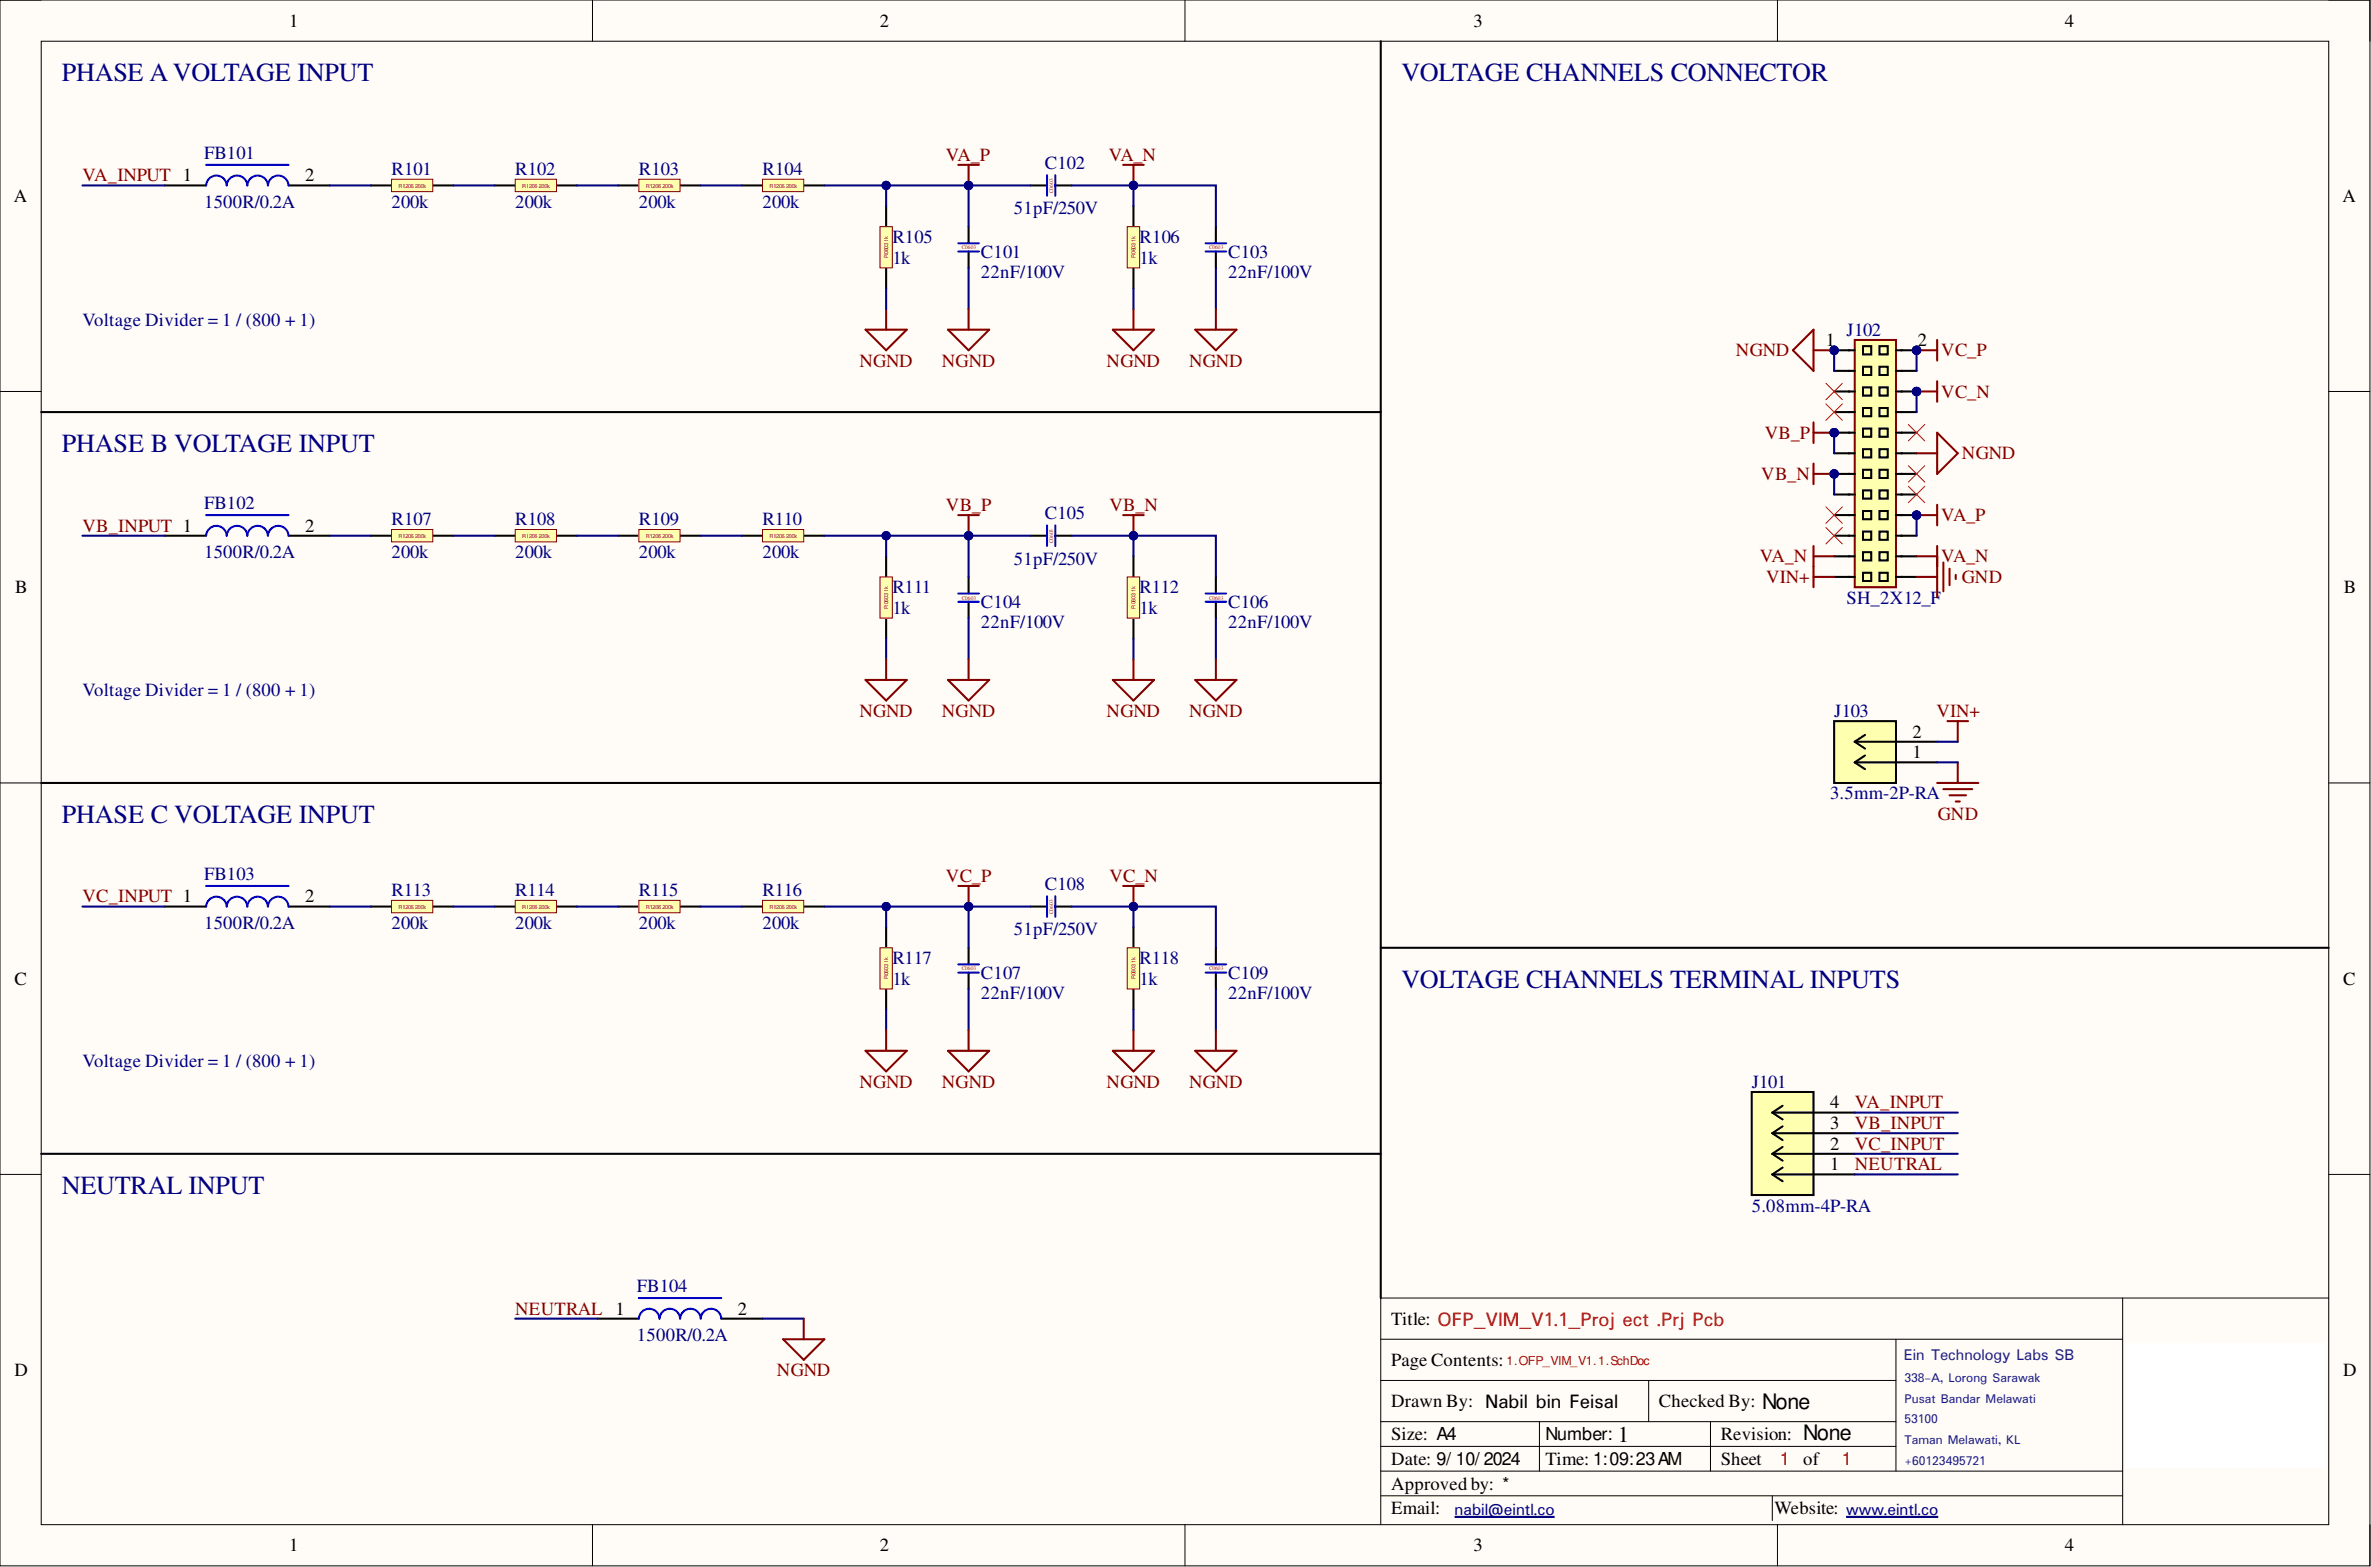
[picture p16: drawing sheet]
<svg xmlns="http://www.w3.org/2000/svg" width="292mm" height="193mm" viewBox="0 0 292 193" stroke-linecap="round" stroke-linejoin="round" font-family="sans-serif">
<defs><g id="words">
<g font-size="3.2" fill="#000080">
<text x="7.6" y="10">PHASE A VOLTAGE INPUT</text>
<text x="172.6" y="10">VOLTAGE CHANNELS CONNECTOR</text>
<text x="7.6" y="55.7">PHASE B VOLTAGE INPUT</text>
<text x="7.6" y="101.3">PHASE C VOLTAGE INPUT</text>
<text x="172.6" y="121.6">VOLTAGE CHANNELS TERMINAL INPUTS</text>
<text x="7.6" y="147">NEUTRAL INPUT</text>
</g>
<text font-size="2.8" x="199.3" y="177.5">1</text>
<g font-size="2.6" fill="#d50000">
<text x="177" y="163.3">D3_OFP_VIM_V1.1_Project.PrjPcb</text>
<text x="177.1" y="163.3">OFP_VIM_V1.1_Proj ect .Prj Pcb</text>
</g>
<g font-size="2.6">
<text x="182.8" y="173.5">Chua Kai Quan</text>
<text x="182.9" y="173.4">Nabil bin Feisal</text>
<text x="217.1" y="173.5">None</text>
<text x="222.2" y="177.3">None</text>
</g>
<g font-size="2.3">
<text x="35.6" y="3.3">1</text>
<text x="108.4" y="3.3">2</text>
<text x="181.5" y="3.3">3</text>
<text x="254.4" y="3.3">4</text>
<text x="37.6" y="22.3">2</text>
<text x="1.7" y="24.9">A</text>
<text x="288.6" y="24.9">A</text>
<text x="224.9" y="42.6">1</text>
<text x="236.3" y="42.6">2</text>
<text x="37.6" y="65.5">2</text>
<text x="1.9" y="73.1">B</text>
<text x="288.8" y="73.1">B</text>
<text x="235.6" y="93.4">1</text>
<text x="235.6" y="90.8">2</text>
<text x="37.6" y="111.1">2</text>
<text x="1.8" y="121.3">C</text>
<text x="288.7" y="121.3">C</text>
<text x="225.5" y="136.5">4</text>
<text x="225.5" y="141.6">2</text>
<text x="225.5" y="139">3</text>
<text x="225.5" y="144.1">1</text>
<text x="75.8" y="161.9">1</text>
<text x="90.9" y="161.9">2</text>
<text x="171.4" y="163.1">Title:</text>
<text x="1.8" y="169.5">D</text>
<text x="171.4" y="173.3">Drawn By:</text>
<text x="171.4" y="168.2">Page Contents:</text>
<text x="204.4" y="173.3">Checked By:</text>
<text x="288.7" y="169.5">D</text>
<text x="171.4" y="177.4">Size: A4</text>
<text x="212" y="177.4">Revision:</text>
<text x="171.4" y="180.4">Date: 9/ 10/ 2024</text>
<text x="171.4" y="183.4">Approved by: *</text>
<text x="190.4" y="180.4">Time: 1:09:23 AM</text>
<text x="212" y="180.4">Sheet</text>
<text x="222.2" y="180.4">of</text>
<text x="35.6" y="191.1">1</text>
<text x="108.4" y="191.1">2</text>
<text x="171.4" y="186.5">Email:</text>
<text x="181.5" y="191.1">3</text>
<text x="218.6" y="186.5">Website:</text>
<text x="254.4" y="191.1">4</text>
</g>
<g font-size="2.3" fill="#800000">
<text x="10.2" y="22.3">VA_INPUT 1</text>
<text x="116.5" y="19.8">VA_P</text>
<text x="136.6" y="19.8">VA_N</text>
<text x="105.9" y="45.2">NGND</text>
<text x="116" y="45.2">NGND</text>
<text x="136.3" y="45.2">NGND</text>
<text x="146.5" y="45.2">NGND</text>
<text x="213.9" y="43.9">NGND</text>
<text x="239.2" y="43.9">VC_P</text>
<text x="239.2" y="49">VC_N</text>
<text x="217" y="59.1">VB_N</text>
<text x="217.4" y="54">VB_P</text>
<text x="241.7" y="56.6">NGND</text>
<text x="10.2" y="65.5">VB_INPUT 1</text>
<text x="116.5" y="62.9">VB_P</text>
<text x="136.7" y="62.9">VB_N</text>
<text x="239.2" y="64.2">VA_P</text>
<text x="216.8" y="69.3">VA_N</text>
<text x="217.6" y="71.8">VIN+</text>
<text x="239.2" y="69.3">VA_N</text>
<text x="241.7" y="71.8">GND</text>
<text x="105.9" y="88.3">NGND</text>
<text x="116" y="88.3">NGND</text>
<text x="136.3" y="88.3">NGND</text>
<text x="146.5" y="88.3">NGND</text>
<text x="238.6" y="88.3">VIN+</text>
<text x="238.7" y="101">GND</text>
<text x="10.2" y="111.1">VC_INPUT 1</text>
<text x="116.5" y="108.6">VC_P</text>
<text x="136.7" y="108.6">VC_N</text>
<text x="105.9" y="134">NGND</text>
<text x="116" y="134">NGND</text>
<text x="136.3" y="134">NGND</text>
<text x="146.5" y="134">NGND</text>
<text x="228.5" y="136.5">VA_INPUT</text>
<text x="228.5" y="139">VB_INPUT</text>
<text x="228.5" y="141.6">VC_INPUT</text>
<text x="228.5" y="144.1">NEUTRAL</text>
<text x="63.5" y="161.9">NEUTRAL</text>
<text x="95.7" y="169.5">NGND</text>
</g>
<g font-size="2.3" fill="#000080">
<text x="25.1" y="19.5">FB101</text>
<text x="48.2" y="21.6">R101</text>
<text x="63.5" y="21.6">R102</text>
<text x="78.7" y="21.6">R103</text>
<text x="93.9" y="21.6">R104</text>
<text x="128.7" y="20.8">C102</text>
<text x="25.1" y="25.6">1500R/0.2A</text>
<text x="48.2" y="25.6">200k</text>
<text x="63.5" y="25.6">200k</text>
<text x="78.7" y="25.6">200k</text>
<text x="93.9" y="25.6">200k</text>
<text x="109.9" y="29.9">R105</text>
<text x="124.9" y="26.4">51pF/250V</text>
<text x="140.4" y="29.9">R106</text>
<text x="109.9" y="32.5">1k</text>
<text x="120.9" y="31.7">C101</text>
<text x="120.9" y="34.3">22nF/100V</text>
<text x="140.4" y="32.5">1k</text>
<text x="151.3" y="31.7">C103</text>
<text x="151.3" y="34.3">22nF/100V</text>
<text x="10.2" y="40.1">Voltage Divider = 1 / (800 + 1)</text>
<text x="227.5" y="41.4">J102</text>
<text x="25.1" y="62.7">FB102</text>
<text x="48.2" y="64.7">R107</text>
<text x="63.5" y="64.7">R108</text>
<text x="78.7" y="64.7">R109</text>
<text x="93.9" y="64.7">R110</text>
<text x="128.7" y="63.9">C105</text>
<text x="25.1" y="68.8">1500R/0.2A</text>
<text x="48.2" y="68.8">200k</text>
<text x="63.5" y="68.8">200k</text>
<text x="78.7" y="68.8">200k</text>
<text x="93.9" y="68.8">200k</text>
<text x="124.9" y="69.5">51pF/250V</text>
<text x="109.9" y="73.1">R111</text>
<text x="109.9" y="75.6">1k</text>
<text x="120.9" y="74.9">C104</text>
<text x="120.9" y="77.4">22nF/100V</text>
<text x="140.4" y="73.1">R112</text>
<text x="140.4" y="75.6">1k</text>
<text x="151.3" y="74.9">C106</text>
<text x="151.3" y="77.4">22nF/100V</text>
<text x="227.5" y="74.3">SH_2X12_F</text>
<text x="10.2" y="85.8">Voltage Divider = 1 / (800 + 1)</text>
<text x="226" y="88.3">J103</text>
<text x="225.5" y="98.4">3.5mm-2P-RA</text>
<text x="25.1" y="108.3">FB103</text>
<text x="48.2" y="110.4">R113</text>
<text x="63.5" y="110.4">R114</text>
<text x="78.7" y="110.4">R115</text>
<text x="93.9" y="110.4">R116</text>
<text x="128.7" y="109.6">C108</text>
<text x="25.1" y="114.4">1500R/0.2A</text>
<text x="48.2" y="114.4">200k</text>
<text x="63.5" y="114.4">200k</text>
<text x="78.7" y="114.4">200k</text>
<text x="93.9" y="114.4">200k</text>
<text x="109.9" y="118.7">R117</text>
<text x="124.9" y="115.2">51pF/250V</text>
<text x="140.4" y="118.7">R118</text>
<text x="109.9" y="121.3">1k</text>
<text x="120.9" y="120.5">C107</text>
<text x="120.9" y="123.1">22nF/100V</text>
<text x="140.4" y="121.3">1k</text>
<text x="151.3" y="120.5">C109</text>
<text x="151.3" y="123.1">22nF/100V</text>
<text x="10.2" y="131.4">Voltage Divider = 1 / (800 + 1)</text>
<text x="215.8" y="134">J101</text>
<text x="215.8" y="149.2">5.08mm-4P-RA</text>
<text x="78.5" y="159.1">FB104</text>
<text x="78.5" y="165.2">1500R/0.2A</text>
</g>
<text font-size="2.2" x="190.4" y="177.4">Number:</text>
<g font-size="2.2" fill="#d50000">
<text x="219.3" y="180.4">1</text>
<text x="226.9" y="180.4">1</text>
</g>
<g font-size="2.2" fill="#000080">
<text x="179" y="186.5">sales@d3innovation.com</text>
<text x="179.2" y="186.5">nabil@eintl.co</text>
<text x="227.2" y="186.5">www.d3innovation.com</text>
<text x="227.4" y="186.5">www.eintl.co</text>
</g>
<g font-size="2.1" fill="#1a237e">
<text x="234.3" y="167.5">D3 Innovation (M) Sdn Bhd</text>
<text x="234.6" y="167.5">Ein Technology Labs SB</text>
</g>
<g font-size="1.7" fill="#1a237e">
<text x="234.3" y="170.1">Pusat Perniagaan, 3</text>
<text x="234.3" y="172.6">Jalan Perniagaan, Taman Seri Juru</text>
<text x="234.6" y="170.2">338-A, Lorong Sarawak</text>
<text x="234.6" y="172.8">Pusat Bandar Melawati</text>
<text x="234.3" y="175.2">14100</text>
<text x="234.3" y="177.7">Simpang Ampat, Penang</text>
<text x="234.6" y="175.3">53100</text>
<text x="234.6" y="177.8">Taman Melawati, KL</text>
<text x="234.3" y="180.2">+60125840773</text>
<text x="234.6" y="180.4">+60123495721</text>
</g>
<text font-size="1.5" fill="#d50000" x="185.6" y="168.1">1.OFP_VIM_V1.1.SchDoc</text>
<text font-size="1.1" fill="#000080" x="233.5" y="48.4">PIJ10206</text>
<g font-size=".7" fill="#f00">
<text x="49.1" y="23.1">R1206 200k</text>
<text x="64.3" y="23.1">R1206 200k</text>
<text x="79.6" y="23.1">R1206 200k</text>
<text x="94.8" y="23.1">R1206 200k</text>
<text x="129.7" y="23.8" transform="rotate(-90 129.7 23.8)">C0603</text>
<text x="109.4" y="31.8" transform="rotate(-90 109.4 31.8)">R0603 1k</text>
<text x="118.5" y="30.7">C0603</text>
<text x="139.9" y="31.8" transform="rotate(-90 139.9 31.8)">R0603 1k</text>
<text x="148.9" y="30.7">C0603</text>
<text x="49.1" y="66.2">R1206 200k</text>
<text x="64.3" y="66.2">R1206 200k</text>
<text x="79.6" y="66.2">R1206 200k</text>
<text x="94.8" y="66.2">R1206 200k</text>
<text x="129.7" y="66.9" transform="rotate(-90 129.7 66.9)">C0603</text>
<text x="109.4" y="74.9" transform="rotate(-90 109.4 74.9)">R0603 1k</text>
<text x="118.5" y="73.8">C0603</text>
<text x="139.9" y="74.9" transform="rotate(-90 139.9 74.9)">R0603 1k</text>
<text x="148.9" y="73.8">C0603</text>
<text x="49.1" y="111.9">R1206 200k</text>
<text x="64.3" y="111.9">R1206 200k</text>
<text x="79.6" y="111.9">R1206 200k</text>
<text x="94.8" y="111.9">R1206 200k</text>
<text x="129.7" y="112.6" transform="rotate(-90 129.7 112.6)">C0603</text>
<text x="118.5" y="119.5">C0603</text>
<text x="148.9" y="119.5">C0603</text>
<text x="109.4" y="120.6" transform="rotate(-90 109.4 120.6)">R0603 1k</text>
<text x="139.9" y="120.6" transform="rotate(-90 139.9 120.6)">R0603 1k</text>
</g>
</g></defs>
<path d="M0 0h292v192.8h-292z" fill-rule="evenodd" fill="#fffcf8"/>
<path d="M0 0h292v192.8h-292z" fill="none" stroke="#000" stroke-width=".12"/>
<path d="M5.1 5.1h281.8v182.7h-281.8z" fill-rule="evenodd" fill="#fffcf8"/>
<g fill="none" stroke="#000" stroke-width=".12">
<path d="M0 0h5.1M5.1 5.1h281.8v182.7h-281.8zM73 0v5.1M146 0v5.1M219 0v5.1M286.9 0h5.1v5.1M0 48.2h5.1M286.9 48.2h5.1M0 96.4h5.1M286.9 96.4h5.1M0 144.6h5.1M261.5 159.8v28"/>
<path d="M286.9 144.6h5.1M286.9 159.8h-116.8v28M170.1 175.1h63.5M170.1 178.1h63.5M170.1 170h63.5M170.1 164.9h91.4M189.7 175.1v6.1M203.1 170v5.1M210.7 175.1v6.1M233.6 164.9v16.3M73 187.8v5M146 187.8v5"/>
<path d="M170.1 181.2h91.4M170.1 184.2h91.4M218.3 184.2v3.1M219 187.8v5M292 187.8v5"/>
</g>
<path d="M179 186.8h23.9M227.2 186.8h23" fill="none" stroke="#000080" stroke-width=".17"/>
<path d="M170.1 5.1v154.7M5.1 50.7h165M5.1 96.4h165M170.1 116.7h116.8M5.1 142.1h165" fill="none" stroke="#000" stroke-width=".25"/>
<path d="M215.8 134.5h7.6v12.7h-7.6z" fill-rule="evenodd" fill="#ffffb0"/>
<g fill="none" stroke="#000" stroke-width=".25">
<path d="M20.3 22.8h5.1M35.5 22.8h5.1M45.7 22.8h2.5M53.3 22.8h2.6M215.8 134.5h7.6v12.7h-7.6zM218.3 139.6h10.2M218.3 137h10.2M218.3 139.6l1.3 .8M218.3 137l1.3 .9M219.6 138.7l-1.3 .9M219.6 136.2l-1.3 .8M218.3 144.6h10.2"/>
<path d="M218.3 142.1h10.2M218.3 144.6l1.3 .9M218.3 142.1l1.3 .8M219.6 143.8l-1.3 .8M219.6 141.2l-1.3 .9"/>
</g>
<path d="M25.4 20.3h10.1M25.4 22.8a1.27 1.27 0 0 1 1.3-1.2 1.27 1.27 0 0 1 1.2 1.2 1.27 1.27 0 0 1 1.3-1.2 1.27 1.27 0 0 1 1.3 1.2 1.27 1.27 0 0 1 1.2-1.2 1.27 1.27 0 0 1 1.3 1.2 1.27 1.27 0 0 1 1.3-1.2 1.27 1.27 0 0 1 1.2 1.2" fill="none" stroke="#00f" stroke-width=".25"/>
<path d="M48.2 22.1h5.1v1.5h-5.1z" fill-rule="evenodd" fill="#ffffb0"/>
<path d="M48.2 22.1h5.1v1.5h-5.1z" fill="none" stroke="#800000" stroke-width=".12"/>
<path d="M60.9 22.8h2.6M68.5 22.8h2.6" fill="none" stroke="#000" stroke-width=".25"/>
<path d="M63.5 22.1h5v1.5h-5z" fill-rule="evenodd" fill="#ffffb0"/>
<path d="M63.5 22.1h5v1.5h-5z" fill="none" stroke="#800000" stroke-width=".12"/>
<path d="M76.2 22.8h2.5M83.8 22.8h2.5" fill="none" stroke="#000" stroke-width=".25"/>
<path d="M78.7 22.1h5.1v1.5h-5.1z" fill-rule="evenodd" fill="#ffffb0"/>
<path d="M78.7 22.1h5.1v1.5h-5.1z" fill="none" stroke="#800000" stroke-width=".12"/>
<path d="M91.4 22.8h2.5M99 22.8h2.6" fill="none" stroke="#000" stroke-width=".25"/>
<path d="M93.9 22.1h5.1v1.5h-5.1z" fill-rule="evenodd" fill="#ffffb0"/>
<path d="M93.9 22.1h5.1v1.5h-5.1z" fill="none" stroke="#800000" stroke-width=".12"/>
<path d="M109.2 25.4v2.5M109.2 33v2.5" fill="none" stroke="#000" stroke-width=".25"/>
<path d="M108.4 27.9h1.5v5.1h-1.5z" fill-rule="evenodd" fill="#ffffb0"/>
<path d="M108.4 27.9h1.5v5.1h-1.5z" fill="none" stroke="#800000" stroke-width=".12"/>
<path d="M119.3 27.9v2M119.3 31v2M126.9 22.8h2.1M130 22.8h2M139.6 25.4v2.5M139.6 33v2.5" fill="none" stroke="#000" stroke-width=".25"/>
<path d="M118.1 30h2.5M118.1 31h2.5M129 21.6v2.5M130 21.6v2.5" fill="none" stroke="#00f" stroke-width=".25"/>
<path d="M138.9 27.9h1.5v5.1h-1.5z" fill-rule="evenodd" fill="#ffffb0"/>
<path d="M138.9 27.9h1.5v5.1h-1.5z" fill="none" stroke="#800000" stroke-width=".12"/>
<path d="M149.8 27.9v2M149.8 31v2M20.3 66h5.1M35.5 66h5.1M45.7 66h2.5M53.3 66h2.6" fill="none" stroke="#000" stroke-width=".25"/>
<path d="M148.5 30h2.6M148.5 31h2.6M25.4 63.4h10.1M25.4 66a1.27 1.27 0 0 1 1.3-1.2 1.27 1.27 0 0 1 1.2 1.2 1.27 1.27 0 0 1 1.3-1.2 1.27 1.27 0 0 1 1.3 1.2 1.27 1.27 0 0 1 1.2-1.2 1.27 1.27 0 0 1 1.3 1.2 1.27 1.27 0 0 1 1.3-1.2 1.27 1.27 0 0 1 1.2 1.2" fill="none" stroke="#00f" stroke-width=".25"/>
<path d="M109.2 38.1v2.5M106.6 40.6h5.1l-2.5 2.5z" fill="none" stroke="#800000" stroke-width=".25"/>
<path d="M48.2 65.2h5.1v1.5h-5.1z" fill-rule="evenodd" fill="#ffffb0"/>
<path d="M48.2 65.2h5.1v1.5h-5.1z" fill="none" stroke="#800000" stroke-width=".12"/>
<path d="M60.9 66h2.6M68.5 66h2.6" fill="none" stroke="#000" stroke-width=".25"/>
<path d="M63.5 65.2h5v1.5h-5z" fill-rule="evenodd" fill="#ffffb0"/>
<path d="M63.5 65.2h5v1.5h-5z" fill="none" stroke="#800000" stroke-width=".12"/>
<path d="M76.2 66h2.5M83.8 66h2.5" fill="none" stroke="#000" stroke-width=".25"/>
<path d="M78.7 65.2h5.1v1.5h-5.1z" fill-rule="evenodd" fill="#ffffb0"/>
<path d="M78.7 65.2h5.1v1.5h-5.1z" fill="none" stroke="#800000" stroke-width=".12"/>
<path d="M91.4 66h2.5M99 66h2.6" fill="none" stroke="#000" stroke-width=".25"/>
<path d="M93.9 65.2h5.1v1.5h-5.1z" fill-rule="evenodd" fill="#ffffb0"/>
<path d="M93.9 65.2h5.1v1.5h-5.1z" fill="none" stroke="#800000" stroke-width=".12"/>
<path d="M109.2 68.5v2.5M109.2 76.1v2.6" fill="none" stroke="#000" stroke-width=".25"/>
<path d="M108.4 71h1.5v5.1h-1.5z" fill-rule="evenodd" fill="#ffffb0"/>
<path d="M108.4 71h1.5v5.1h-1.5z" fill="none" stroke="#800000" stroke-width=".12"/>
<path d="M119.3 71v2.1M119.3 74.1v2M126.9 66h2.1M130 66h2M139.6 68.5v2.5M139.6 76.1v2.6" fill="none" stroke="#000" stroke-width=".25"/>
<path d="M118.1 73.1h2.5M118.1 74.1h2.5M129 64.7v2.5M130 64.7v2.5" fill="none" stroke="#00f" stroke-width=".25"/>
<path d="M138.9 71h1.5v5.1h-1.5z" fill-rule="evenodd" fill="#ffffb0"/>
<path d="M138.9 71h1.5v5.1h-1.5z" fill="none" stroke="#800000" stroke-width=".12"/>
<path d="M149.8 71v2.1M149.8 74.1v2M20.3 111.6h5.1M35.5 111.6h5.1M45.7 111.6h2.5M53.3 111.6h2.6" fill="none" stroke="#000" stroke-width=".25"/>
<path d="M148.5 73.1h2.6M148.5 74.1h2.6M25.4 109.1h10.1M25.4 111.6a1.27 1.27 0 0 1 1.3-1.2 1.27 1.27 0 0 1 1.2 1.2 1.27 1.27 0 0 1 1.3-1.2 1.27 1.27 0 0 1 1.3 1.2 1.27 1.27 0 0 1 1.2-1.2 1.27 1.27 0 0 1 1.3 1.2 1.27 1.27 0 0 1 1.3-1.2 1.27 1.27 0 0 1 1.2 1.2" fill="none" stroke="#00f" stroke-width=".25"/>
<path d="M48.2 110.9h5.1v1.5h-5.1z" fill-rule="evenodd" fill="#ffffb0"/>
<path d="M48.2 110.9h5.1v1.5h-5.1z" fill="none" stroke="#800000" stroke-width=".12"/>
<path d="M60.9 111.6h2.6M68.5 111.6h2.6" fill="none" stroke="#000" stroke-width=".25"/>
<path d="M63.5 110.9h5v1.5h-5z" fill-rule="evenodd" fill="#ffffb0"/>
<path d="M63.5 110.9h5v1.5h-5z" fill="none" stroke="#800000" stroke-width=".12"/>
<path d="M76.2 111.6h2.5M83.8 111.6h2.5" fill="none" stroke="#000" stroke-width=".25"/>
<path d="M78.7 110.9h5.1v1.5h-5.1z" fill-rule="evenodd" fill="#ffffb0"/>
<path d="M78.7 110.9h5.1v1.5h-5.1z" fill="none" stroke="#800000" stroke-width=".12"/>
<path d="M91.4 111.6h2.5M99 111.6h2.6" fill="none" stroke="#000" stroke-width=".25"/>
<path d="M93.9 110.9h5.1v1.5h-5.1z" fill-rule="evenodd" fill="#ffffb0"/>
<path d="M93.9 110.9h5.1v1.5h-5.1z" fill="none" stroke="#800000" stroke-width=".12"/>
<path d="M109.2 114.2v2.5M109.2 121.8v2.5" fill="none" stroke="#000" stroke-width=".25"/>
<path d="M108.4 116.7h1.5v5.1h-1.5z" fill-rule="evenodd" fill="#ffffb0"/>
<path d="M108.4 116.7h1.5v5.1h-1.5z" fill="none" stroke="#800000" stroke-width=".12"/>
<path d="M119.3 116.7v2M119.3 119.8v2M126.9 111.6h2.1M130 111.6h2M139.6 114.2v2.5M139.6 121.8v2.5" fill="none" stroke="#000" stroke-width=".25"/>
<path d="M118.1 118.8h2.5M118.1 119.8h2.5M129 110.4v2.5M130 110.4v2.5" fill="none" stroke="#00f" stroke-width=".25"/>
<path d="M138.9 116.7h1.5v5.1h-1.5z" fill-rule="evenodd" fill="#ffffb0"/>
<path d="M138.9 116.7h1.5v5.1h-1.5z" fill="none" stroke="#800000" stroke-width=".12"/>
<path d="M149.8 116.7v2M149.8 119.8v2" fill="none" stroke="#000" stroke-width=".25"/>
<path d="M148.5 118.8h2.6M148.5 119.8h2.6" fill="none" stroke="#00f" stroke-width=".25"/>
<path d="M40.6 22.8h5.1M55.9 22.8h5M71.1 22.8h5.1M86.3 22.8h5.1M132 22.8h17.8v5.1M228.5 137h12.7M228.5 139.6h12.7M228.5 142.1h12.7M228.5 144.6h12.7" fill="none" stroke="#000080" stroke-width=".25"/>
<circle cx="139.6" cy="22.8" r=".51" fill="#000080"/>
<circle cx="139.6" cy="22.8" r=".51" fill="none" stroke="#000080" stroke-width=".12"/>
<path d="M139.6 22.8v2.6" fill="none" stroke="#000080" stroke-width=".25"/>
<circle cx="139.6" cy="22.8" r=".51" fill="#000080"/>
<circle cx="139.6" cy="22.8" r=".51" fill="none" stroke="#000080" stroke-width=".12"/>
<path d="M109.2 22.8v2.6" fill="none" stroke="#000080" stroke-width=".25"/>
<circle cx="109.2" cy="22.8" r=".51" fill="#000080"/>
<circle cx="109.2" cy="22.8" r=".51" fill="none" stroke="#000080" stroke-width=".12"/>
<path d="M101.6 22.8h17.7" fill="none" stroke="#000080" stroke-width=".25"/>
<circle cx="109.2" cy="22.8" r=".51" fill="#000080"/>
<circle cx="109.2" cy="22.8" r=".51" fill="none" stroke="#000080" stroke-width=".12"/>
<circle cx="119.3" cy="22.8" r=".51" fill="#000080"/>
<circle cx="119.3" cy="22.8" r=".51" fill="none" stroke="#000080" stroke-width=".12"/>
<path d="M10.2 22.8h10.1M126.9 22.8h-7.6v5.1" fill="none" stroke="#000080" stroke-width=".25"/>
<circle cx="119.3" cy="22.8" r=".51" fill="#000080"/>
<circle cx="119.3" cy="22.8" r=".51" fill="none" stroke="#000080" stroke-width=".12"/>
<path d="M109.2 35.5v2.6M119.3 33v5.1M139.6 35.5v2.6M149.8 33v5.1M40.6 66h5.1M55.9 66h5M71.1 66h5.1M86.3 66h5.1M139.6 66v2.5" fill="none" stroke="#000080" stroke-width=".25"/>
<circle cx="139.6" cy="66" r=".51" fill="#000080"/>
<circle cx="139.6" cy="66" r=".51" fill="none" stroke="#000080" stroke-width=".12"/>
<path d="M109.2 66v2.5" fill="none" stroke="#000080" stroke-width=".25"/>
<circle cx="109.2" cy="66" r=".51" fill="#000080"/>
<circle cx="109.2" cy="66" r=".51" fill="none" stroke="#000080" stroke-width=".12"/>
<path d="M10.2 66h10.1M126.9 66h-7.6v5" fill="none" stroke="#000080" stroke-width=".25"/>
<circle cx="119.3" cy="66" r=".51" fill="#000080"/>
<circle cx="119.3" cy="66" r=".51" fill="none" stroke="#000080" stroke-width=".12"/>
<path d="M101.6 66h17.7M109.2 78.7v2.5M119.3 76.1v5.1M139.6 78.7v2.5M149.8 76.1v5.1" fill="none" stroke="#000080" stroke-width=".25"/>
<circle cx="109.2" cy="66" r=".51" fill="#000080"/>
<circle cx="109.2" cy="66" r=".51" fill="none" stroke="#000080" stroke-width=".12"/>
<circle cx="119.3" cy="66" r=".51" fill="#000080"/>
<circle cx="119.3" cy="66" r=".51" fill="none" stroke="#000080" stroke-width=".12"/>
<path d="M132 66h17.8v5" fill="none" stroke="#000080" stroke-width=".25"/>
<circle cx="139.6" cy="66" r=".51" fill="#000080"/>
<circle cx="139.6" cy="66" r=".51" fill="none" stroke="#000080" stroke-width=".12"/>
<path d="M40.6 111.6h5.1M55.9 111.6h5M71.1 111.6h5.1M86.3 111.6h5.1M132 111.6h17.8v5.1" fill="none" stroke="#000080" stroke-width=".25"/>
<circle cx="139.6" cy="111.6" r=".51" fill="#000080"/>
<circle cx="139.6" cy="111.6" r=".51" fill="none" stroke="#000080" stroke-width=".12"/>
<path d="M139.6 111.6v2.6" fill="none" stroke="#000080" stroke-width=".25"/>
<circle cx="139.6" cy="111.6" r=".51" fill="#000080"/>
<circle cx="139.6" cy="111.6" r=".51" fill="none" stroke="#000080" stroke-width=".12"/>
<path d="M109.2 111.6v2.6" fill="none" stroke="#000080" stroke-width=".25"/>
<circle cx="109.2" cy="111.6" r=".51" fill="#000080"/>
<circle cx="109.2" cy="111.6" r=".51" fill="none" stroke="#000080" stroke-width=".12"/>
<path d="M101.6 111.6h17.7" fill="none" stroke="#000080" stroke-width=".25"/>
<circle cx="109.2" cy="111.6" r=".51" fill="#000080"/>
<circle cx="109.2" cy="111.6" r=".51" fill="none" stroke="#000080" stroke-width=".12"/>
<circle cx="119.3" cy="111.6" r=".51" fill="#000080"/>
<circle cx="119.3" cy="111.6" r=".51" fill="none" stroke="#000080" stroke-width=".12"/>
<path d="M10.2 111.6h10.1M126.9 111.6h-7.6v5.1" fill="none" stroke="#000080" stroke-width=".25"/>
<circle cx="119.3" cy="111.6" r=".51" fill="#000080"/>
<circle cx="119.3" cy="111.6" r=".51" fill="none" stroke="#000080" stroke-width=".12"/>
<path d="M109.2 124.3v2.6M119.3 121.8v5.1M139.6 124.3v2.6M149.8 121.8v5.1M63.5 162.4h10.1M93.9 162.4h5.1" fill="none" stroke="#000080" stroke-width=".25"/>
<path d="M73.6 162.4h5.1M88.9 162.4h5" fill="none" stroke="#000" stroke-width=".25"/>
<path d="M78.7 159.8h10.2M78.7 162.4a1.27 1.27 0 0 1 1.3-1.2 1.27 1.27 0 0 1 1.2 1.2 1.27 1.27 0 0 1 1.3-1.2 1.27 1.27 0 0 1 1.3 1.2 1.27 1.27 0 0 1 1.3-1.2 1.27 1.27 0 0 1 1.2 1.2 1.27 1.27 0 0 1 1.3-1.2 1.27 1.27 0 0 1 1.3 1.2" fill="none" stroke="#00f" stroke-width=".25"/>
<g fill="none" stroke="#800000" stroke-width=".25">
<path d="M118.1 20.3h2.5M119.3 20.3v2.5M119.3 38.1v2.5M139.6 38.1v2.5M149.8 38.1v2.5M116.8 40.6h5.1l-2.6 2.5zM137.1 40.6h5.1l-2.6 2.5zM147.3 40.6h5l-2.5 2.5zM106.6 83.7h5.1l-2.5 2.6zM109.2 81.2v2.5M116.8 83.7h5.1l-2.6 2.6zM119.3 81.2v2.5"/>
<path d="M137.1 83.7h5.1l-2.6 2.6zM139.6 81.2v2.5M147.3 83.7h5l-2.5 2.6zM149.8 81.2v2.5M106.6 129.4h5.1l-2.5 2.5zM109.2 126.9v2.5M116.8 129.4h5.1l-2.6 2.5zM119.3 126.9v2.5M137.1 129.4h5.1l-2.6 2.5zM139.6 126.9v2.5M147.3 129.4h5l-2.5 2.5zM149.8 126.9v2.5"/>
<path d="M96.5 164.9h5.1l-2.6 2.6zM99 162.4v2.5"/>
</g>
<circle cx="119.3" cy="22.8" r=".51" fill="#000080"/>
<circle cx="119.3" cy="22.8" r=".51" fill="none" stroke="#000080" stroke-width=".12"/>
<path d="M138.4 20.3h2.5M139.6 20.3v2.5" fill="none" stroke="#800000" stroke-width=".25"/>
<circle cx="139.6" cy="22.8" r=".51" fill="#000080"/>
<circle cx="139.6" cy="22.8" r=".51" fill="none" stroke="#000080" stroke-width=".12"/>
<path d="M118.1 63.4h2.5M119.3 63.4v2.6" fill="none" stroke="#800000" stroke-width=".25"/>
<circle cx="119.3" cy="66" r=".51" fill="#000080"/>
<circle cx="119.3" cy="66" r=".51" fill="none" stroke="#000080" stroke-width=".12"/>
<path d="M138.4 63.4h2.5M139.6 63.4v2.6" fill="none" stroke="#800000" stroke-width=".25"/>
<circle cx="139.6" cy="66" r=".51" fill="#000080"/>
<circle cx="139.6" cy="66" r=".51" fill="none" stroke="#000080" stroke-width=".12"/>
<path d="M118.1 109.1h2.5M119.3 109.1v2.5" fill="none" stroke="#800000" stroke-width=".25"/>
<circle cx="119.3" cy="111.6" r=".51" fill="#000080"/>
<circle cx="119.3" cy="111.6" r=".51" fill="none" stroke="#000080" stroke-width=".12"/>
<path d="M138.4 109.1h2.5M139.6 109.1v2.5" fill="none" stroke="#800000" stroke-width=".25"/>
<circle cx="139.6" cy="111.6" r=".51" fill="#000080"/>
<circle cx="139.6" cy="111.6" r=".51" fill="none" stroke="#000080" stroke-width=".12"/>
<circle cx="226" cy="43.1" r=".51" fill="#000080"/>
<circle cx="226" cy="43.1" r=".51" fill="none" stroke="#000080" stroke-width=".12"/>
<circle cx="236.1" cy="43.1" r=".51" fill="#000080"/>
<circle cx="236.1" cy="43.1" r=".51" fill="none" stroke="#000080" stroke-width=".12"/>
<circle cx="226" cy="53.3" r=".51" fill="#000080"/>
<circle cx="226" cy="53.3" r=".51" fill="none" stroke="#000080" stroke-width=".12"/>
<circle cx="236.1" cy="63.4" r=".51" fill="#000080"/>
<circle cx="236.1" cy="63.4" r=".51" fill="none" stroke="#000080" stroke-width=".12"/>
<circle cx="226" cy="58.4" r=".51" fill="#000080"/>
<circle cx="226" cy="58.4" r=".51" fill="none" stroke="#000080" stroke-width=".12"/>
<path d="M228.5 41.9h5.1v30.4h-5.1z" fill-rule="evenodd" fill="#ffffb0"/>
<path d="M228.5 41.9h5.1v30.4h-5.1z" fill="none" stroke="#800000" stroke-width=".25"/>
<path d="M226 43.1h1.9" fill="none" stroke="#000" stroke-width=".25"/>
<circle cx="226" cy="43.1" r=".51" fill="#000080"/>
<circle cx="226" cy="43.1" r=".51" fill="none" stroke="#000080" stroke-width=".12"/>
<path d="M234.2 43.1h1.9" fill="none" stroke="#000" stroke-width=".25"/>
<circle cx="236.1" cy="43.1" r=".51" fill="#000080"/>
<circle cx="236.1" cy="43.1" r=".51" fill="none" stroke="#000080" stroke-width=".12"/>
<path d="M226 45.7h1.9M226 48.2h1.9M234.2 45.7h1.9M234.2 48.2h1.9" fill="none" stroke="#000" stroke-width=".25"/>
<path d="M229.5 42.6h1v1h-1z" fill-rule="evenodd" fill="#ffffb0"/>
<path d="M229.5 42.6h1v1h-1z" fill="none" stroke="#000" stroke-width=".25"/>
<path d="M231.5 42.6h1.1v1h-1.1z" fill-rule="evenodd" fill="#ffffb0"/>
<path d="M231.5 42.6h1.1v1h-1.1z" fill="none" stroke="#000" stroke-width=".25"/>
<path d="M229.5 45.2h1v1h-1z" fill-rule="evenodd" fill="#ffffb0"/>
<path d="M229.5 45.2h1v1h-1z" fill="none" stroke="#000" stroke-width=".25"/>
<path d="M231.5 45.2h1.1v1h-1.1z" fill-rule="evenodd" fill="#ffffb0"/>
<path d="M231.5 45.2h1.1v1h-1.1z" fill="none" stroke="#000" stroke-width=".25"/>
<path d="M229.5 47.7h1v1h-1z" fill-rule="evenodd" fill="#ffffb0"/>
<path d="M229.5 47.7h1v1h-1z" fill="none" stroke="#000" stroke-width=".25"/>
<path d="M231.5 47.7h1.1v1h-1.1z" fill-rule="evenodd" fill="#ffffb0"/>
<path d="M227.7 43.1h.8M227.7 45.7h.8M227.7 48.2h.8M231.5 47.7h1.1v1h-1.1zM233.6 43.1h.7M233.6 45.7h.7" fill="none" stroke="#000" stroke-width=".25"/>
<path d="M229.5 50.2h1v1.1h-1z" fill-rule="evenodd" fill="#ffffb0"/>
<path d="M229.5 50.2h1v1.1h-1z" fill="none" stroke="#000" stroke-width=".25"/>
<path d="M231.5 50.2h1.1v1.1h-1.1z" fill-rule="evenodd" fill="#ffffb0"/>
<path d="M231.5 50.2h1.1v1.1h-1.1z" fill="none" stroke="#000" stroke-width=".25"/>
<path d="M229.5 52.8h1v1h-1z" fill-rule="evenodd" fill="#ffffb0"/>
<path d="M229.5 52.8h1v1h-1z" fill="none" stroke="#000" stroke-width=".25"/>
<path d="M231.5 52.8h1.1v1h-1.1z" fill-rule="evenodd" fill="#ffffb0"/>
<path d="M231.5 52.8h1.1v1h-1.1z" fill="none" stroke="#000" stroke-width=".25"/>
<path d="M229.5 55.3h1v1h-1z" fill-rule="evenodd" fill="#ffffb0"/>
<path d="M229.5 55.3h1v1h-1z" fill="none" stroke="#000" stroke-width=".25"/>
<path d="M231.5 55.3h1.1v1h-1.1z" fill-rule="evenodd" fill="#ffffb0"/>
<path d="M226 50.7h1.9M226 53.3h1.9M231.5 55.3h1.1v1h-1.1zM234.2 50.7h1.9" fill="none" stroke="#000" stroke-width=".25"/>
<circle cx="226" cy="53.3" r=".51" fill="#000080"/>
<circle cx="226" cy="53.3" r=".51" fill="none" stroke="#000080" stroke-width=".12"/>
<path d="M226 55.8h2.5M227.7 53.3h.8M227.7 50.7h.8M233.6 53.3h2.5M233.6 55.8h2.5M233.6 50.7h.7M234.2 58.4h1.9M234.2 60.9h1.9M234.2 63.4h1.9" fill="none" stroke="#000" stroke-width=".25"/>
<circle cx="236.1" cy="63.4" r=".51" fill="#000080"/>
<circle cx="236.1" cy="63.4" r=".51" fill="none" stroke="#000080" stroke-width=".12"/>
<path d="M231.5 57.9h1.1v1h-1.1z" fill-rule="evenodd" fill="#ffffb0"/>
<path d="M231.5 57.9h1.1v1h-1.1z" fill="none" stroke="#000" stroke-width=".25"/>
<path d="M231.5 60.4h1.1v1h-1.1z" fill-rule="evenodd" fill="#ffffb0"/>
<path d="M231.5 60.4h1.1v1h-1.1z" fill="none" stroke="#000" stroke-width=".25"/>
<path d="M231.5 62.9h1.1v1h-1.1z" fill-rule="evenodd" fill="#ffffb0"/>
<path d="M233.6 58.4h.7M231.5 62.9h1.1v1h-1.1zM233.6 60.9h.7M233.6 63.4h.7" fill="none" stroke="#000" stroke-width=".25"/>
<path d="M231.5 65.5h1.1v1h-1.1z" fill-rule="evenodd" fill="#ffffb0"/>
<path d="M231.5 65.5h1.1v1h-1.1z" fill="none" stroke="#000" stroke-width=".25"/>
<path d="M231.5 68h1.1v1h-1.1z" fill-rule="evenodd" fill="#ffffb0"/>
<path d="M231.5 68h1.1v1h-1.1z" fill="none" stroke="#000" stroke-width=".25"/>
<path d="M231.5 70.5h1.1v1.1h-1.1z" fill-rule="evenodd" fill="#ffffb0"/>
<path d="M226 58.4h1.9M231.5 70.5h1.1v1.1h-1.1zM233.6 66h2.5M233.6 68.5h2.5M233.6 71h2.5" fill="none" stroke="#000" stroke-width=".25"/>
<circle cx="226" cy="58.4" r=".51" fill="#000080"/>
<circle cx="226" cy="58.4" r=".51" fill="none" stroke="#000080" stroke-width=".12"/>
<path d="M226 60.9h1.9M226 63.4h1.9" fill="none" stroke="#000" stroke-width=".25"/>
<path d="M229.5 57.9h1v1h-1z" fill-rule="evenodd" fill="#ffffb0"/>
<path d="M229.5 57.9h1v1h-1z" fill="none" stroke="#000" stroke-width=".25"/>
<path d="M229.5 60.4h1v1h-1z" fill-rule="evenodd" fill="#ffffb0"/>
<path d="M229.5 60.4h1v1h-1z" fill="none" stroke="#000" stroke-width=".25"/>
<path d="M229.5 62.9h1v1h-1z" fill-rule="evenodd" fill="#ffffb0"/>
<path d="M227.7 58.4h.8M227.7 60.9h.8M227.7 63.4h.8M229.5 62.9h1v1h-1z" fill="none" stroke="#000" stroke-width=".25"/>
<path d="M229.5 65.5h1v1h-1z" fill-rule="evenodd" fill="#ffffb0"/>
<path d="M229.5 65.5h1v1h-1z" fill="none" stroke="#000" stroke-width=".25"/>
<path d="M229.5 68h1v1h-1z" fill-rule="evenodd" fill="#ffffb0"/>
<path d="M229.5 68h1v1h-1z" fill="none" stroke="#000" stroke-width=".25"/>
<path d="M229.5 70.5h1v1.1h-1z" fill-rule="evenodd" fill="#ffffb0"/>
<path d="M226 66h2.5M226 68.5h2.5M226 71h2.5M229.5 70.5h1v1.1h-1z" fill="none" stroke="#000" stroke-width=".25"/>
<path d="M236.1 43.1h2.6M238.7 41.9v2.5" fill="none" stroke="#800000" stroke-width=".25"/>
<circle cx="236.1" cy="43.1" r=".51" fill="#000080"/>
<circle cx="236.1" cy="43.1" r=".51" fill="none" stroke="#000080" stroke-width=".12"/>
<path d="M236.1 48.2h2.6M238.7 46.9v2.6" fill="none" stroke="#800000" stroke-width=".25"/>
<path d="M236.1 43.1v2.6" fill="none" stroke="#000080" stroke-width=".25"/>
<circle cx="236.1" cy="43.1" r=".51" fill="#000080"/>
<circle cx="236.1" cy="43.1" r=".51" fill="none" stroke="#000080" stroke-width=".12"/>
<path d="M236.1 48.2v2.5" fill="none" stroke="#000080" stroke-width=".25"/>
<path d="M223.4 52v2.6M223.4 53.3h2.6" fill="none" stroke="#800000" stroke-width=".25"/>
<circle cx="226" cy="53.3" r=".51" fill="#000080"/>
<circle cx="226" cy="53.3" r=".51" fill="none" stroke="#000080" stroke-width=".12"/>
<path d="M223.4 57.1v2.5M223.4 58.4h2.6" fill="none" stroke="#800000" stroke-width=".25"/>
<circle cx="226" cy="58.4" r=".51" fill="#000080"/>
<circle cx="226" cy="58.4" r=".51" fill="none" stroke="#000080" stroke-width=".12"/>
<path d="M226 53.3h.2" fill="none" stroke="#000080" stroke-width=".25"/>
<circle cx="226" cy="53.3" r=".51" fill="#000080"/>
<circle cx="226" cy="53.3" r=".51" fill="none" stroke="#000080" stroke-width=".12"/>
<path d="M226 53.3v2.5" fill="none" stroke="#000080" stroke-width=".25"/>
<circle cx="226" cy="53.3" r=".51" fill="#000080"/>
<circle cx="226" cy="53.3" r=".51" fill="none" stroke="#000080" stroke-width=".12"/>
<path d="M226 58.4v2.5" fill="none" stroke="#000080" stroke-width=".25"/>
<circle cx="226" cy="58.4" r=".51" fill="#000080"/>
<circle cx="226" cy="58.4" r=".51" fill="none" stroke="#000080" stroke-width=".12"/>
<path d="M236.1 63.4h2.6M238.7 62.2v2.5" fill="none" stroke="#800000" stroke-width=".25"/>
<circle cx="236.1" cy="63.4" r=".51" fill="#000080"/>
<circle cx="236.1" cy="63.4" r=".51" fill="none" stroke="#000080" stroke-width=".12"/>
<path d="M236.1 68.5h2.6M238.7 67.2v2.6" fill="none" stroke="#800000" stroke-width=".25"/>
<path d="M236.1 63.4v2.6" fill="none" stroke="#000080" stroke-width=".25"/>
<circle cx="236.1" cy="63.4" r=".51" fill="#000080"/>
<circle cx="236.1" cy="63.4" r=".51" fill="none" stroke="#000080" stroke-width=".12"/>
<path d="M220.9 43.1l2.5-2.5v5.1zM223.4 43.1h2.6" fill="none" stroke="#800000" stroke-width=".25"/>
<circle cx="226" cy="43.1" r=".51" fill="#000080"/>
<circle cx="226" cy="43.1" r=".51" fill="none" stroke="#000080" stroke-width=".12"/>
<path d="M226 43.1v2.6" fill="none" stroke="#000080" stroke-width=".25"/>
<circle cx="226" cy="43.1" r=".51" fill="#000080"/>
<circle cx="226" cy="43.1" r=".51" fill="none" stroke="#000080" stroke-width=".12"/>
<path d="M236.1 55.8h2.6M238.7 53.3l2.5 2.5-2.5 2.6z" fill="none" stroke="#800000" stroke-width=".25"/>
<g fill="none" stroke="#f00" stroke-width=".12">
<path d="M224.9 47.2l2.1 2M224.9 49.7l2.1 2.1M227 47.2l-2.1 2M227 49.7l-2.1 2.1M235.1 52.3l2 2M235.1 57.3l2 2.1M235.1 59.9l2 2M237.1 52.3l-2 2M237.1 57.3l-2 2.1M237.1 59.9l-2 2M224.9 62.4l2.1 2M224.9 65l2.1 2"/>
<path d="M227 62.4l-2.1 2M227 65l-2.1 2"/>
</g>
<path d="M226 88.8h7.6v7.6h-7.6z" fill-rule="evenodd" fill="#ffffb0"/>
<path d="M226 88.8h7.6v7.6h-7.6zM228.5 93.9h10.2M228.5 91.3h10.2M228.5 93.9l1.3 .8M228.5 91.3l1.3 .9M229.8 93l-1.3 .9M229.8 90.5l-1.3 .8" fill="none" stroke="#000" stroke-width=".25"/>
<g fill="none" stroke="#800000" stroke-width=".25">
<path d="M223.4 71h2.6M223.4 67.2v5.1M223.4 68.5h2.6M236.1 71h2.6M238.7 68.5v5.1M239.4 69.3v3.5M240.2 70v2.1M240.9 70.8v.5M238.7 96.4h5M239.4 97.2h3.6M239.9 88.8h2.6M240.2 97.9h2"/>
<path d="M240.9 98.7h.5M241.2 88.8v2.5M241.2 93.9v2.5"/>
</g>
<path d="M238.7 91.3h2.5M238.7 93.9h2.5" fill="none" stroke="#000080" stroke-width=".25"/>
<path d="M277.2 165.4l-15.4 15.4h9.3l15.4-15.4zM261.8 165.4v15.4h15.4v-15.4zM271.1 165.4v15.4h15.4v-15.4z" fill="#fff"/>
<g fill="#fffcf8">
<path d="M180 160.9l-3.4 3.4h39.4l3.4-3.4zM176.6 160.9v3.4h3.4v-3.4zM216 160.9v3.4h3.4v-3.4z"/>
<path d="M185.8 171l-3.4 3.4h14.5l3.4-3.4zM182.4 171v3.4h3.4v-3.4zM196.9 171v3.4h3.4v-3.4z"/>
<path d="M188.2 184.5l-2.9 2.8h15.2l2.8-2.8zM185.3 184.5v2.8h2.9v-2.8zM200.5 184.5v2.8h2.8v-2.8z"/>
<path d="M181.5 184.5l-2.8 2.8h4.9l2.9-2.8zM178.7 184.5v2.8h2.8v-2.8zM183.6 184.5v2.8h2.9v-2.8z"/>
<path d="M229.7 184.5l-2.8 2.8h20.8l2.8-2.8zM226.9 184.5v2.8h2.8v-2.8zM247.7 184.5v2.8h2.8v-2.8z"/>
<path d="M236.7 165.5l-2.7 2.7h23.6l2.7-2.7zM234 165.5v2.7h2.7v-2.7zM257.6 165.5v2.7h2.7v-2.7z"/>
<path d="M234.1 170.8h13.5l2.2-2.2h-13.5zM234.1 168.6v2.2h2.2v-2.2zM247.6 168.6v2.2h2.2v-2.2z"/>
<path d="M234.1 173.3h24.7l2.2-2.2h-24.7zM234.1 171.1v2.2h2.2v-2.2zM258.8 171.1v2.2h2.2v-2.2z"/>
<path d="M234.1 175.8h2.9l2.2-2.2h-2.9zM234.1 173.6v2.2h2.2v-2.2zM237 173.6v2.2h2.2v-2.2z"/>
<path d="M234.1 178.4h16.6l2.2-2.2h-16.6zM234.1 176.2v2.2h2.2v-2.2zM250.7 176.2v2.2h2.2v-2.2z"/>
<path d="M234.1 180.9h9.7l2.2-2.2h-9.7zM234.1 178.7v2.2h2.2v-2.2zM243.8 178.7v2.2h2.2v-2.2z"/>
</g>
<path d="M179.2 186.8h12.3M227.4 186.8h11.4" fill="none" stroke="#000080" stroke-width=".26"/>
<use href="#words"/>
</svg>
